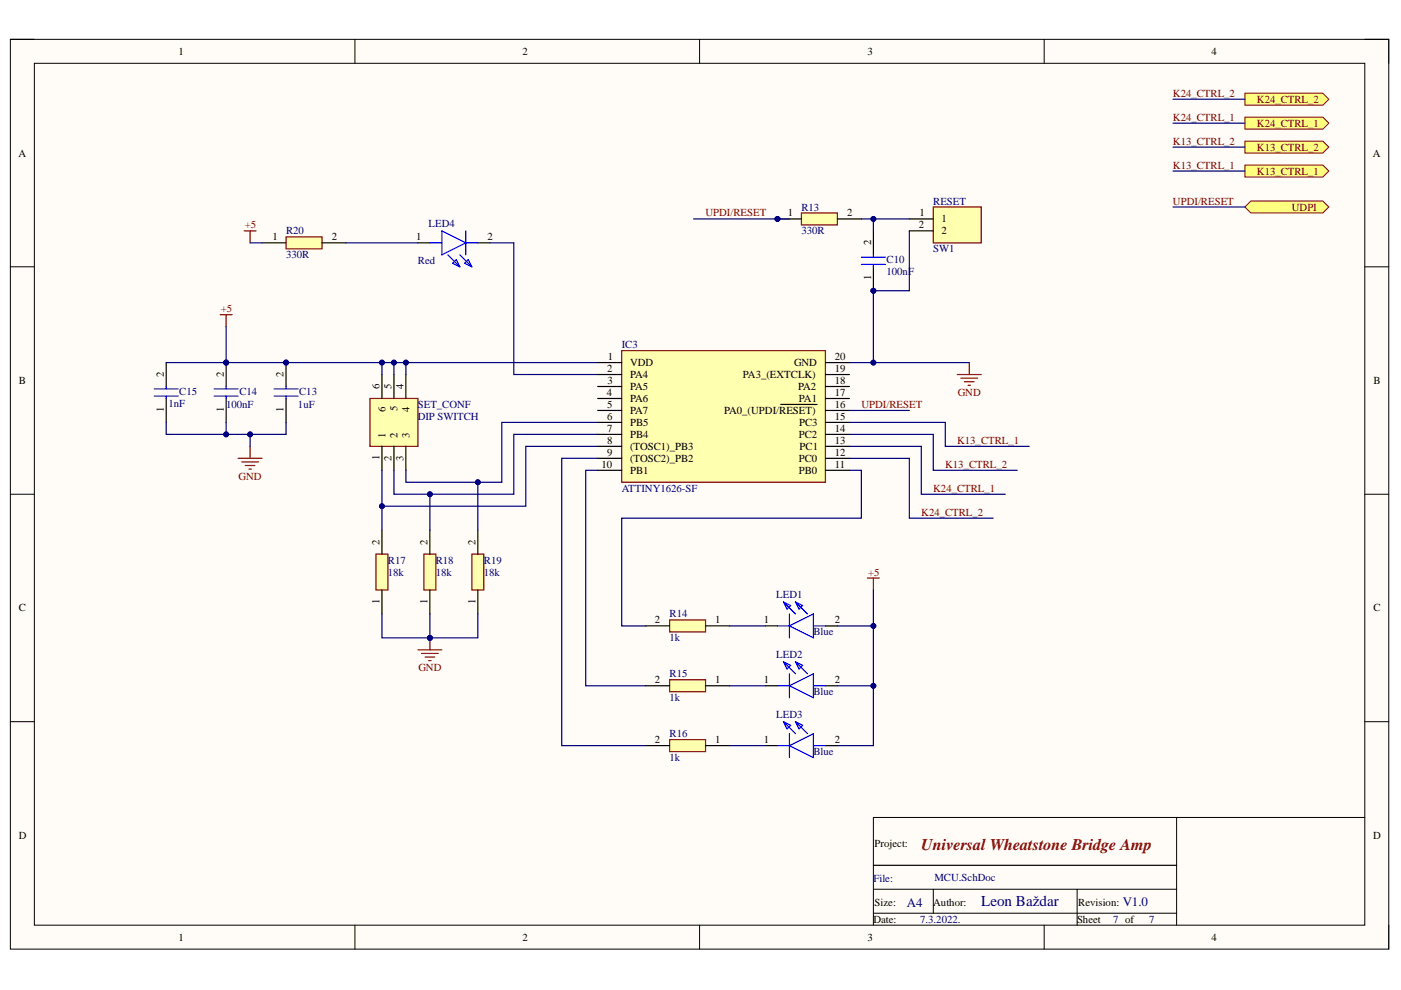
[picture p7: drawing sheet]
<svg xmlns="http://www.w3.org/2000/svg" width="297mm" height="210mm" viewBox="0 0 297 210" stroke-linecap="round" stroke-linejoin="round" font-family="sans-serif">
<defs><g id="words">
<text font-size="3.4" fill="#800000" x="195.3" y="180.2">Universal Wheatstone Bridge Amp</text>
<text font-size="3.2" fill="#000080" x="208.1" y="192.2">Leon Baždar</text>
<g font-size="2.7" fill="#000080">
<text x="238" y="192">V1.0</text>
<text x="192.3" y="192.2">A4</text>
</g>
<g font-size="2.3">
<text x="37.8" y="11.6">1</text>
<text x="110.8" y="11.6">2</text>
<text x="183.9" y="11.6">3</text>
<text x="256.9" y="11.6">4</text>
<text x="3.9" y="33.2">A</text>
<text x="291.1" y="33.2">A</text>
<text x="167" y="45.9">1</text>
<text x="179.6" y="45.9">2</text>
<text x="195" y="45.9">1</text>
<text x="199.6" y="47.2">1</text>
<text x="57.8" y="51">1</text>
<text x="70.3" y="51">2</text>
<text x="88.3" y="51">1</text>
<text x="103.4" y="51">2</text>
<text x="184.7" y="52" transform="rotate(-90 184.7 52)">2</text>
<text x="194.8" y="48.4">2</text>
<text x="199.6" y="49.7">2</text>
<text x="184.7" y="59.5" transform="rotate(-90 184.7 59.5)">1</text>
<text x="128.9" y="76.4">1</text>
<text x="133.6" y="77.6">VDD</text>
<text x="168.3" y="77.6">GND</text>
<text x="177" y="76.4">20</text>
<text x="4" y="81.4">B</text>
<text x="34.7" y="79.9" transform="rotate(-90 34.7 79.9)">2</text>
<text x="47.4" y="79.9" transform="rotate(-90 47.4 79.9)">2</text>
<text x="60.1" y="79.9" transform="rotate(-90 60.1 79.9)">2</text>
<text x="80.5" y="82.4" transform="rotate(-90 80.5 82.4)">6</text>
<text x="83" y="82.4" transform="rotate(-90 83 82.4)">5</text>
<text x="85.5" y="82.4" transform="rotate(-90 85.5 82.4)">4</text>
<text x="128.7" y="84">4</text>
<text x="128.7" y="78.9">2</text>
<text x="128.8" y="81.4">3</text>
<text x="133.6" y="80.2">PA4</text>
<text x="133.6" y="82.7">PA5</text>
<text x="157.5" y="80.2">PA3_(EXTCLK)</text>
<text x="169.2" y="82.7">PA2</text>
<text x="177" y="78.9">19</text>
<text x="177" y="81.4">18</text>
<text x="177" y="84">17</text>
<text x="291.2" y="81.4">B</text>
<text x="34.7" y="87.4" transform="rotate(-90 34.7 87.4)">1</text>
<text x="47.4" y="87.4" transform="rotate(-90 47.4 87.4)">1</text>
<text x="60.1" y="87.4" transform="rotate(-90 60.1 87.4)">1</text>
<text x="81.7" y="87.3" transform="rotate(-90 81.7 87.3)">6</text>
<text x="84.3" y="87.2" transform="rotate(-90 84.3 87.2)">5</text>
<text x="86.8" y="87.3" transform="rotate(-90 86.8 87.3)">4</text>
<text x="128.7" y="89.1">6</text>
<text x="128.8" y="86.5">5</text>
<text x="133.6" y="85.2">PA6</text>
<text x="133.6" y="87.8">PA7</text>
<text x="153.5" y="87.8">PA0_(UPDI/RESET)</text>
<text x="169.4" y="85.2">PA1</text>
<text x="177" y="86.5">16</text>
<text x="177" y="89.1">15</text>
<text x="81.7" y="92.9" transform="rotate(-90 81.7 92.9)">1</text>
<text x="84.3" y="92.9" transform="rotate(-90 84.3 92.9)">2</text>
<text x="86.8" y="92.9" transform="rotate(-90 86.8 92.9)">3</text>
<text x="128.7" y="91.6">7</text>
<text x="128.8" y="94.1">8</text>
<text x="133.6" y="90.3">PB5</text>
<text x="133.6" y="92.9">PB4</text>
<text x="133.6" y="95.4">(TOSC1)_PB3</text>
<text x="169.4" y="92.9">PC2</text>
<text x="169.4" y="90.3">PC3</text>
<text x="169.5" y="95.4">PC1</text>
<text x="177" y="91.6">14</text>
<text x="177" y="94.1">13</text>
<text x="80.5" y="97.6" transform="rotate(-90 80.5 97.6)">1</text>
<text x="83" y="97.7" transform="rotate(-90 83 97.7)">2</text>
<text x="85.5" y="97.6" transform="rotate(-90 85.5 97.6)">3</text>
<text x="127.5" y="99.2">10</text>
<text x="128.7" y="96.7">9</text>
<text x="133.6" y="97.9">(TOSC2)_PB2</text>
<text x="133.6" y="100.5">PB1</text>
<text x="169.4" y="97.9">PC0</text>
<text x="169.4" y="100.5">PB0</text>
<text x="177" y="96.7">12</text>
<text x="177" y="99.2">11</text>
<text x="80.5" y="115.5" transform="rotate(-90 80.5 115.5)">2</text>
<text x="90.7" y="115.5" transform="rotate(-90 90.7 115.5)">2</text>
<text x="100.8" y="115.5" transform="rotate(-90 100.8 115.5)">2</text>
<text x="4" y="129.7">C</text>
<text x="80.5" y="128" transform="rotate(-90 80.5 128)">1</text>
<text x="90.7" y="128" transform="rotate(-90 90.7 128)">1</text>
<text x="100.8" y="128" transform="rotate(-90 100.8 128)">1</text>
<text x="291.2" y="129.7">C</text>
<text x="138.9" y="132.2">2</text>
<text x="151.6" y="132.2">1</text>
<text x="161.9" y="132.2">1</text>
<text x="177" y="132.2">2</text>
<text x="138.9" y="144.9">2</text>
<text x="151.6" y="144.9">1</text>
<text x="161.9" y="144.9">1</text>
<text x="177" y="144.9">2</text>
<text x="138.9" y="157.6">2</text>
<text x="151.6" y="157.6">1</text>
<text x="161.9" y="157.6">1</text>
<text x="177" y="157.6">2</text>
<text x="4" y="177.9">D</text>
<text x="185.4" y="179.7">Project:</text>
<text x="291.1" y="177.9">D</text>
<text x="185.2" y="195.6">Date:</text>
<text x="185.4" y="192.1">Size:</text>
<text x="197.9" y="192.1">Author:</text>
<text x="228.4" y="195.6">Sheet</text>
<text x="228.6" y="192.1">Revision:</text>
<text x="37.8" y="199.5">1</text>
<text x="110.8" y="199.5">2</text>
<text x="183.9" y="199.5">3</text>
<text x="256.9" y="199.5">4</text>
</g>
<g font-size="2.3" fill="#800000">
<text x="248.7" y="20.5">K24_CTRL_2</text>
<text x="266.5" y="21.8">K24_CTRL_2</text>
<text x="248.7" y="25.6">K24_CTRL_1</text>
<text x="266.5" y="26.9">K24_CTRL_1</text>
<text x="248.7" y="35.8">K13_CTRL_1</text>
<text x="248.7" y="30.7">K13_CTRL_2</text>
<text x="266.5" y="31.9">K13_CTRL_2</text>
<text x="266.5" y="37">K13_CTRL_1</text>
<text x="149.6" y="45.9">UPDI/RESET</text>
<text x="248.7" y="43.4">UPDI/RESET</text>
<text x="273.9" y="44.6">UDPI</text>
<text x="51.9" y="48.4">+5</text>
<text x="46.8" y="66.2">+5</text>
<text x="203.1" y="84">GND</text>
<text x="182.6" y="86.5">UPDI/RESET</text>
<text x="202.9" y="94.1">K13_CTRL_1</text>
<text x="50.6" y="101.7">GND</text>
<text x="200.4" y="99.2">K13_CTRL_2</text>
<text x="197.9" y="104.3">K24_CTRL_1</text>
<text x="195.3" y="109.3">K24_CTRL_2</text>
<text x="184" y="122">+5</text>
<text x="88.7" y="142.4">GND</text>
</g>
<g font-size="2.3" fill="#000080">
<text x="169.9" y="44.6">R13</text>
<text x="197.9" y="43.4">RESET</text>
<text x="60.6" y="49.7">R20</text>
<text x="90.9" y="48.2">LED4</text>
<text x="169.9" y="49.7">330R</text>
<text x="197.9" y="53.5">SW1</text>
<text x="60.6" y="54.8">330R</text>
<text x="88.6" y="56">Red</text>
<text x="188" y="55.8">C10</text>
<text x="188" y="58.3">100nF</text>
<text x="131.8" y="73.8">IC3</text>
<text x="38" y="83.7">C15</text>
<text x="50.7" y="83.7">C14</text>
<text x="63.4" y="83.7">C13</text>
<text x="35.7" y="86.2">1nF</text>
<text x="48" y="86.5">100nF</text>
<text x="63.2" y="86.5">1uF</text>
<text x="88.6" y="86.5">SET_CONF</text>
<text x="88.6" y="89.1">DIP SWITCH</text>
<text x="131.8" y="104.3">ATTINY1626-SF</text>
<text x="82.2" y="119.5">R17</text>
<text x="92.4" y="119.5">R18</text>
<text x="102.6" y="119.5">R19</text>
<text x="82.2" y="122">18k</text>
<text x="92.4" y="122">18k</text>
<text x="102.6" y="122">18k</text>
<text x="142" y="130.9">R14</text>
<text x="164.6" y="126.9">LED1</text>
<text x="142" y="136">1k</text>
<text x="172.4" y="134.7">Blue</text>
<text x="142" y="143.6">R15</text>
<text x="164.6" y="139.5">LED2</text>
<text x="142" y="148.7">1k</text>
<text x="172.4" y="147.4">Blue</text>
<text x="164.6" y="152.2">LED3</text>
<text x="142" y="156.3">R16</text>
<text x="142" y="161.4">1k</text>
<text x="172.4" y="160.1">Blue</text>
<text x="185.2" y="187">File:</text>
<text x="198.1" y="186.8">MCU.SchDoc</text>
<text x="195.1" y="195.6">7.3.2022.</text>
<text x="236" y="195.6">7 of</text>
<text x="243.6" y="195.6">7</text>
</g>
</g></defs>
<path d="M2.2 8.3h292.2v192.9h-292.2z" fill-rule="evenodd" fill="#fffcf8"/>
<path d="M2.2 8.3h292.2v192.9h-292.2z" fill="none" stroke="#000" stroke-width=".21"/>
<path d="M7.3 13.4h282.1v182.8h-282.1z" fill-rule="evenodd" fill="#fffcf8"/>
<g fill="none" stroke="#000" stroke-width=".21">
<path d="M2.2 8.3h5.1M7.3 13.4h282.1v182.8h-282.1zM75.3 8.3v5.1M148.3 8.3v5.1M221.4 8.3v5.1M289.4 8.3h5v5.1M2.2 56.6h5.1M289.4 56.6h5M2.2 104.8h5.1M289.4 104.8h5M2.2 153h5.1M289.4 153h5"/>
<path d="M249.5 173.3v22.9M289.4 173.3h-104.2v22.9M75.3 196.2v5M148.3 196.2v5M185.2 188.5h64.3M185.2 193.6h64.3M197.9 188.5v5.1M221.4 196.2v5M228.4 188.5v7.7M294.4 196.2v5"/>
</g>
<path d="M185.2 183.5h64.3" fill="none" stroke="#000" stroke-width=".25"/>
<path d="M131.8 74.3h43.2v28h-43.2z" fill-rule="evenodd" fill="#ffffb0"/>
<path d="M46.7 66.7h2.5M47.9 66.7v2.6M131.8 74.3h43.2v28h-43.2zM203 79.4h5M205.5 76.9v2.5M203.7 80.2h3.6M204.5 80.9h2M205.3 81.7h.5" fill="none" stroke="#800000" stroke-width=".25"/>
<g fill="none" stroke="#000" stroke-width=".25">
<path d="M126.7 76.9h5.1M126.7 79.4h5.1M175 76.9h5.1M175 79.4h5.1M126.7 81.9h5.1M126.7 84.5h5.1M126.7 87h5.1M126.7 89.6h5.1M126.7 92.1h5.1M126.7 94.6h5.1M126.7 97.2h5.1M126.7 99.7h5.1"/>
<path d="M165.5 85.8h7.7M175 81.9h5.1M175 84.5h5.1M175 87h5.1M175 89.6h5.1M175 92.1h5.1M175 94.6h5.1M175 97.2h5.1M175 99.7h5.1"/>
</g>
<path d="M263.9 35h16.6l1.2 1.3-1.2 1.2h-16.6z" fill-rule="evenodd" fill="#ffff80"/>
<path d="M263.9 35h16.6l1.2 1.3-1.2 1.2h-16.6z" fill="none" stroke="#800000" stroke-width=".21"/>
<path d="M263.9 29.9h16.6l1.2 1.3-1.2 1.3h-16.6z" fill-rule="evenodd" fill="#ffff80"/>
<path d="M263.9 29.9h16.6l1.2 1.3-1.2 1.3h-16.6z" fill="none" stroke="#800000" stroke-width=".21"/>
<path d="M263.9 24.8h16.6l1.2 1.3-1.2 1.3h-16.6z" fill-rule="evenodd" fill="#ffff80"/>
<path d="M263.9 24.8h16.6l1.2 1.3-1.2 1.3h-16.6z" fill="none" stroke="#800000" stroke-width=".21"/>
<path d="M263.9 19.8h16.6l1.2 1.2-1.2 1.3h-16.6z" fill-rule="evenodd" fill="#ffff80"/>
<path d="M263.9 19.8h16.6l1.2 1.2-1.2 1.3h-16.6z" fill="none" stroke="#800000" stroke-width=".21"/>
<circle cx="164.8" cy="46.4" r=".51" fill="#000080"/>
<circle cx="164.8" cy="46.4" r=".51" fill="none" stroke="#000080" stroke-width=".21"/>
<path d="M169.9 45.2h7.6v2.5h-7.6z" fill-rule="evenodd" fill="#ffffb0"/>
<path d="M169.9 45.2h7.6v2.5h-7.6z" fill="none" stroke="#800000" stroke-width=".25"/>
<path d="M164.8 46.4h5.1" fill="none" stroke="#000" stroke-width=".25"/>
<circle cx="164.8" cy="46.4" r=".51" fill="#000080"/>
<circle cx="164.8" cy="46.4" r=".51" fill="none" stroke="#000080" stroke-width=".21"/>
<path d="M177.5 46.4h5.1" fill="none" stroke="#000" stroke-width=".25"/>
<path d="M197.9 43.9h10.1v7.6h-10.1z" fill-rule="evenodd" fill="#ffffb0"/>
<path d="M197.9 43.9h10.1v7.6h-10.1z" fill="none" stroke="#800000" stroke-width=".25"/>
<path d="M192.8 46.4h5.1M192.8 49h5.1" fill="none" stroke="#000" stroke-width=".25"/>
<circle cx="185.2" cy="61.6" r=".51" fill="#000080"/>
<circle cx="185.2" cy="61.6" r=".51" fill="none" stroke="#000080" stroke-width=".21"/>
<path d="M185.2 56.6v5" fill="none" stroke="#000" stroke-width=".25"/>
<circle cx="185.2" cy="61.6" r=".51" fill="#000080"/>
<circle cx="185.2" cy="61.6" r=".51" fill="none" stroke="#000080" stroke-width=".21"/>
<path d="M185.2 49v5" fill="none" stroke="#000" stroke-width=".25"/>
<path d="M182.6 56.1h5.1M182.6 54.5h5.1M185.2 54v.5M185.2 56.1v.5" fill="none" stroke="#00f" stroke-width=".25"/>
<circle cx="60.6" cy="76.9" r=".51" fill="#000080"/>
<circle cx="60.6" cy="76.9" r=".51" fill="none" stroke="#000080" stroke-width=".21"/>
<path d="M60.6 76.9v5M60.7 84.5v5.1" fill="none" stroke="#000" stroke-width=".25"/>
<circle cx="60.6" cy="76.9" r=".51" fill="#000080"/>
<circle cx="60.6" cy="76.9" r=".51" fill="none" stroke="#000080" stroke-width=".21"/>
<path d="M58.1 84h5.1M58.1 82.5h5.1M60.6 81.9v.6M60.6 84v.5" fill="none" stroke="#00f" stroke-width=".25"/>
<path d="M50.5 97.2h5.1M51.2 97.9h3.6M52 98.7h2M52.8 99.5h.5M53 94.6v2.6" fill="none" stroke="#800000" stroke-width=".25"/>
<circle cx="47.9" cy="76.9" r=".51" fill="#000080"/>
<circle cx="47.9" cy="76.9" r=".51" fill="none" stroke="#000080" stroke-width=".21"/>
<path d="M47.9 76.9v5M47.9 84.5v5.1" fill="none" stroke="#000" stroke-width=".25"/>
<circle cx="47.9" cy="76.9" r=".51" fill="#000080"/>
<circle cx="47.9" cy="76.9" r=".51" fill="none" stroke="#000080" stroke-width=".21"/>
<path d="M32.7 84h5.1M32.7 82.5h5.1M35.2 81.9v.6M35.2 84v.5M45.4 84h5.1M45.4 82.5h5.1M47.9 81.9v.6M47.9 84v.5" fill="none" stroke="#00f" stroke-width=".25"/>
<path d="M35.2 76.9v5M35.2 84.5v5.1" fill="none" stroke="#000" stroke-width=".25"/>
<path d="M78.4 84.5h10.2v10.1h-10.2z" fill-rule="evenodd" fill="#ffffb0"/>
<path d="M78.4 84.5h10.2v10.1h-10.2z" fill="none" stroke="#800000" stroke-width=".25"/>
<path d="M81 79.4v5.1M83.5 79.4v5.1M86.1 79.4v5.1M81 94.6v5.1M83.5 94.6v5.1M86.1 94.6v5.1M162.3 132.7h2.5M175 132.7h2.5" fill="none" stroke="#000" stroke-width=".25"/>
<path d="M164.8 132.7h2.6M166.1 127.6l2.6 2.6M166.1 127.6l1.5 .8-.7 .8zM167.4 132.7l5.1-2.5v5zM167.4 130.2v5M168.7 127.6l2.5 2.6M168.7 127.6l1.5 .8-.8 .8zM172.5 132.7h2.5" fill="none" stroke="#00f" stroke-width=".25"/>
<path d="M142 131.4h7.6v2.6h-7.6z" fill-rule="evenodd" fill="#ffffb0"/>
<path d="M142 131.4h7.6v2.6h-7.6z" fill="none" stroke="#800000" stroke-width=".25"/>
<path d="M136.9 132.7h5.1M149.6 132.7h5.1M162.3 145.4h2.5M175 145.4h2.5" fill="none" stroke="#000" stroke-width=".25"/>
<path d="M164.8 145.4h2.6M166.1 140.3l2.6 2.6M166.1 140.3l1.5 .8-.7 .7zM167.4 145.4l5.1-2.5v5zM167.4 142.9v5M168.7 140.3l2.5 2.6M168.7 140.3l1.5 .8-.8 .7zM172.5 145.4h2.5" fill="none" stroke="#00f" stroke-width=".25"/>
<path d="M142 144.1h7.6v2.6h-7.6z" fill-rule="evenodd" fill="#ffffb0"/>
<path d="M142 144.1h7.6v2.6h-7.6z" fill="none" stroke="#800000" stroke-width=".25"/>
<path d="M136.9 145.4h5.1M149.6 145.4h5.1M162.3 158.1h2.5M175 158.1h2.5" fill="none" stroke="#000" stroke-width=".25"/>
<path d="M164.8 158.1h2.6M166.1 153l2.6 2.6M166.1 153l1.5 .8-.7 .7zM167.4 158.1l5.1-2.5v5zM167.4 155.6v5M168.7 153l2.5 2.6M168.7 153l1.5 .8-.8 .7zM172.5 158.1h2.5" fill="none" stroke="#00f" stroke-width=".25"/>
<path d="M142 156.8h7.6v2.6h-7.6z" fill-rule="evenodd" fill="#ffffb0"/>
<path d="M183.9 122.6h2.5M185.2 122.6v2.5M142 156.8h7.6v2.6h-7.6z" fill="none" stroke="#800000" stroke-width=".25"/>
<path d="M136.9 158.1h5.1M149.6 158.1h5.1" fill="none" stroke="#000" stroke-width=".25"/>
<path d="M79.7 117.5h2.5v7.6h-2.5z" fill-rule="evenodd" fill="#ffffb0"/>
<path d="M79.7 117.5h2.5v7.6h-2.5z" fill="none" stroke="#800000" stroke-width=".25"/>
<path d="M81 112.4v5.1M81 125.1v5.1" fill="none" stroke="#000" stroke-width=".25"/>
<path d="M89.9 117.5h2.5v7.6h-2.5z" fill-rule="evenodd" fill="#ffffb0"/>
<path d="M89.9 117.5h2.5v7.6h-2.5z" fill="none" stroke="#800000" stroke-width=".25"/>
<path d="M91.1 112.4v5.1M91.1 125.1v5.1" fill="none" stroke="#000" stroke-width=".25"/>
<path d="M100 117.5h2.6v7.6h-2.6z" fill-rule="evenodd" fill="#ffffb0"/>
<path d="M100 117.5h2.6v7.6h-2.6zM88.6 137.8h5.1M89.4 138.5h3.5M90.1 139.3h2.1M91.1 135.2v2.6M90.9 140.1h.5" fill="none" stroke="#800000" stroke-width=".25"/>
<path d="M101.3 112.4v5.1M101.3 125.1v5.1" fill="none" stroke="#000" stroke-width=".25"/>
<circle cx="91.1" cy="135.2" r=".51" fill="#000080"/>
<circle cx="91.1" cy="135.2" r=".51" fill="none" stroke="#000080" stroke-width=".21"/>
<path d="M60.6 50.2h7.7v2.6h-7.7z" fill-rule="evenodd" fill="#ffffb0"/>
<path d="M51.8 49h2.5M53 49v2.5M60.6 50.2h7.7v2.6h-7.7z" fill="none" stroke="#800000" stroke-width=".25"/>
<path d="M55.6 51.5h5M68.3 51.5h5.1M88.6 51.5h2.5M101.3 51.5h2.6" fill="none" stroke="#000" stroke-width=".25"/>
<path d="M91.1 51.5h2.6M93.7 49l5.1 2.5-5.1 2.5zM95 54l2.5 2.6M96 55.8l.7-.8 .8 1.6zM97.5 54l2.5 2.6M98.5 55.8l.8-.8 .7 1.6zM98.8 49v5M98.8 51.5h2.5" fill="none" stroke="#00f" stroke-width=".25"/>
<path d="M263.9 43.9l1.3-1.3h15.3l1.2 1.3-1.2 1.3h-15.3z" fill-rule="evenodd" fill="#ffff80"/>
<path d="M263.9 43.9l1.3-1.3h15.3l1.2 1.3-1.2 1.3h-15.3z" fill="none" stroke="#800000" stroke-width=".21"/>
<path d="M180.1 76.9h25.4" fill="none" stroke="#000080" stroke-width=".25"/>
<circle cx="185.2" cy="76.9" r=".51" fill="#000080"/>
<circle cx="185.2" cy="76.9" r=".51" fill="none" stroke="#000080" stroke-width=".21"/>
<path d="M248.7 36.3h15.2M248.7 31.2h15.2M248.7 26.1h15.2M248.7 21h15.2M147 46.4h20.4M180.1 87h12.7" fill="none" stroke="#000080" stroke-width=".25"/>
<circle cx="164.8" cy="46.4" r=".51" fill="#000080"/>
<circle cx="164.8" cy="46.4" r=".51" fill="none" stroke="#000080" stroke-width=".21"/>
<path d="M182.6 46.4h10.2" fill="none" stroke="#000080" stroke-width=".25"/>
<circle cx="185.2" cy="46.4" r=".51" fill="#000080"/>
<circle cx="185.2" cy="46.4" r=".51" fill="none" stroke="#000080" stroke-width=".21"/>
<path d="M185.2 46.4v2.6" fill="none" stroke="#000080" stroke-width=".25"/>
<circle cx="185.2" cy="46.4" r=".51" fill="#000080"/>
<circle cx="185.2" cy="46.4" r=".51" fill="none" stroke="#000080" stroke-width=".21"/>
<path d="M192.8 49v12.6h-7.6v15.3" fill="none" stroke="#000080" stroke-width=".25"/>
<circle cx="185.2" cy="76.9" r=".51" fill="#000080"/>
<circle cx="185.2" cy="76.9" r=".51" fill="none" stroke="#000080" stroke-width=".21"/>
<circle cx="185.2" cy="61.6" r=".51" fill="#000080"/>
<circle cx="185.2" cy="61.6" r=".51" fill="none" stroke="#000080" stroke-width=".21"/>
<path d="M60.7 89.6v2.5h-7.7v2.5M180.1 89.6h20.3v5h17.8M180.1 92.1h17.8v7.6h17.8M180.1 94.6h15.2v10.2h17.8M180.1 97.2h12.7v12.7h17.8" fill="none" stroke="#000080" stroke-width=".25"/>
<circle cx="53" cy="92.1" r=".51" fill="#000080"/>
<circle cx="53" cy="92.1" r=".51" fill="none" stroke="#000080" stroke-width=".21"/>
<path d="M47.9 89.6v2.5h5.1" fill="none" stroke="#000080" stroke-width=".25"/>
<circle cx="53" cy="92.1" r=".51" fill="#000080"/>
<circle cx="53" cy="92.1" r=".51" fill="none" stroke="#000080" stroke-width=".21"/>
<circle cx="47.9" cy="92.1" r=".51" fill="#000080"/>
<circle cx="47.9" cy="92.1" r=".51" fill="none" stroke="#000080" stroke-width=".21"/>
<path d="M35.2 89.6v2.5h12.7" fill="none" stroke="#000080" stroke-width=".25"/>
<circle cx="47.9" cy="92.1" r=".51" fill="#000080"/>
<circle cx="47.9" cy="92.1" r=".51" fill="none" stroke="#000080" stroke-width=".21"/>
<path d="M35.2 76.9h91.5" fill="none" stroke="#000080" stroke-width=".25"/>
<circle cx="47.9" cy="76.9" r=".51" fill="#000080"/>
<circle cx="47.9" cy="76.9" r=".51" fill="none" stroke="#000080" stroke-width=".21"/>
<circle cx="60.6" cy="76.9" r=".51" fill="#000080"/>
<circle cx="60.6" cy="76.9" r=".51" fill="none" stroke="#000080" stroke-width=".21"/>
<circle cx="81" cy="76.9" r=".51" fill="#000080"/>
<circle cx="81" cy="76.9" r=".51" fill="none" stroke="#000080" stroke-width=".21"/>
<circle cx="83.5" cy="76.9" r=".51" fill="#000080"/>
<circle cx="83.5" cy="76.9" r=".51" fill="none" stroke="#000080" stroke-width=".21"/>
<circle cx="86.1" cy="76.9" r=".51" fill="#000080"/>
<circle cx="86.1" cy="76.9" r=".51" fill="none" stroke="#000080" stroke-width=".21"/>
<path d="M47.9 69.3v7.6" fill="none" stroke="#000080" stroke-width=".25"/>
<circle cx="47.9" cy="76.9" r=".51" fill="#000080"/>
<circle cx="47.9" cy="76.9" r=".51" fill="none" stroke="#000080" stroke-width=".21"/>
<path d="M154.7 132.7h7.6M154.7 145.4h7.6M154.7 158.1h7.6M185.2 145.4v12.7h-7.7" fill="none" stroke="#000080" stroke-width=".25"/>
<circle cx="185.2" cy="145.4" r=".51" fill="#000080"/>
<circle cx="185.2" cy="145.4" r=".51" fill="none" stroke="#000080" stroke-width=".21"/>
<path d="M81 76.9v2.5" fill="none" stroke="#000080" stroke-width=".25"/>
<circle cx="81" cy="76.9" r=".51" fill="#000080"/>
<circle cx="81" cy="76.9" r=".51" fill="none" stroke="#000080" stroke-width=".21"/>
<path d="M83.5 76.9v2.5" fill="none" stroke="#000080" stroke-width=".25"/>
<circle cx="83.5" cy="76.9" r=".51" fill="#000080"/>
<circle cx="83.5" cy="76.9" r=".51" fill="none" stroke="#000080" stroke-width=".21"/>
<path d="M86.1 76.9v2.5" fill="none" stroke="#000080" stroke-width=".25"/>
<circle cx="86.1" cy="76.9" r=".51" fill="#000080"/>
<circle cx="86.1" cy="76.9" r=".51" fill="none" stroke="#000080" stroke-width=".21"/>
<path d="M126.7 99.7h-2.5v45.7h12.7M126.7 97.2h-7.6v60.9h17.8M126.7 94.6h-15.2v12.7h-30.5v-7.6" fill="none" stroke="#000080" stroke-width=".25"/>
<circle cx="81" cy="107.3" r=".51" fill="#000080"/>
<circle cx="81" cy="107.3" r=".51" fill="none" stroke="#000080" stroke-width=".21"/>
<path d="M126.7 92.1h-17.8v12.7h-25.4v-5.1" fill="none" stroke="#000080" stroke-width=".25"/>
<circle cx="91.1" cy="104.8" r=".51" fill="#000080"/>
<circle cx="91.1" cy="104.8" r=".51" fill="none" stroke="#000080" stroke-width=".21"/>
<path d="M126.7 89.6h-20.3v12.7h-20.3v-2.6" fill="none" stroke="#000080" stroke-width=".25"/>
<circle cx="101.3" cy="102.3" r=".51" fill="#000080"/>
<circle cx="101.3" cy="102.3" r=".51" fill="none" stroke="#000080" stroke-width=".21"/>
<path d="M180.1 99.7h2.5v10.2h-50.8v22.8h5.1M177.5 132.7h7.7v12.7h-7.7" fill="none" stroke="#000080" stroke-width=".25"/>
<circle cx="185.2" cy="132.7" r=".51" fill="#000080"/>
<circle cx="185.2" cy="132.7" r=".51" fill="none" stroke="#000080" stroke-width=".21"/>
<circle cx="185.2" cy="145.4" r=".51" fill="#000080"/>
<circle cx="185.2" cy="145.4" r=".51" fill="none" stroke="#000080" stroke-width=".21"/>
<path d="M185.2 125.1v7.6" fill="none" stroke="#000080" stroke-width=".25"/>
<circle cx="185.2" cy="132.7" r=".51" fill="#000080"/>
<circle cx="185.2" cy="132.7" r=".51" fill="none" stroke="#000080" stroke-width=".21"/>
<path d="M81 130.2v5h20.3v-5" fill="none" stroke="#000080" stroke-width=".25"/>
<circle cx="91.1" cy="135.2" r=".51" fill="#000080"/>
<circle cx="91.1" cy="135.2" r=".51" fill="none" stroke="#000080" stroke-width=".21"/>
<path d="M91.1 130.2v5" fill="none" stroke="#000080" stroke-width=".25"/>
<circle cx="91.1" cy="135.2" r=".51" fill="#000080"/>
<circle cx="91.1" cy="135.2" r=".51" fill="none" stroke="#000080" stroke-width=".21"/>
<path d="M81 107.3v5.1" fill="none" stroke="#000080" stroke-width=".25"/>
<circle cx="81" cy="107.3" r=".51" fill="#000080"/>
<circle cx="81" cy="107.3" r=".51" fill="none" stroke="#000080" stroke-width=".21"/>
<path d="M91.1 104.8v7.6" fill="none" stroke="#000080" stroke-width=".25"/>
<circle cx="91.1" cy="104.8" r=".51" fill="#000080"/>
<circle cx="91.1" cy="104.8" r=".51" fill="none" stroke="#000080" stroke-width=".21"/>
<path d="M101.3 102.3v10.1" fill="none" stroke="#000080" stroke-width=".25"/>
<circle cx="101.3" cy="102.3" r=".51" fill="#000080"/>
<circle cx="101.3" cy="102.3" r=".51" fill="none" stroke="#000080" stroke-width=".21"/>
<path d="M53 51.5h2.6M73.4 51.5h15.2M103.9 51.5h5v27.9h17.8M248.7 43.9h15.2" fill="none" stroke="#000080" stroke-width=".25"/>
<use href="#words"/>
</svg>
